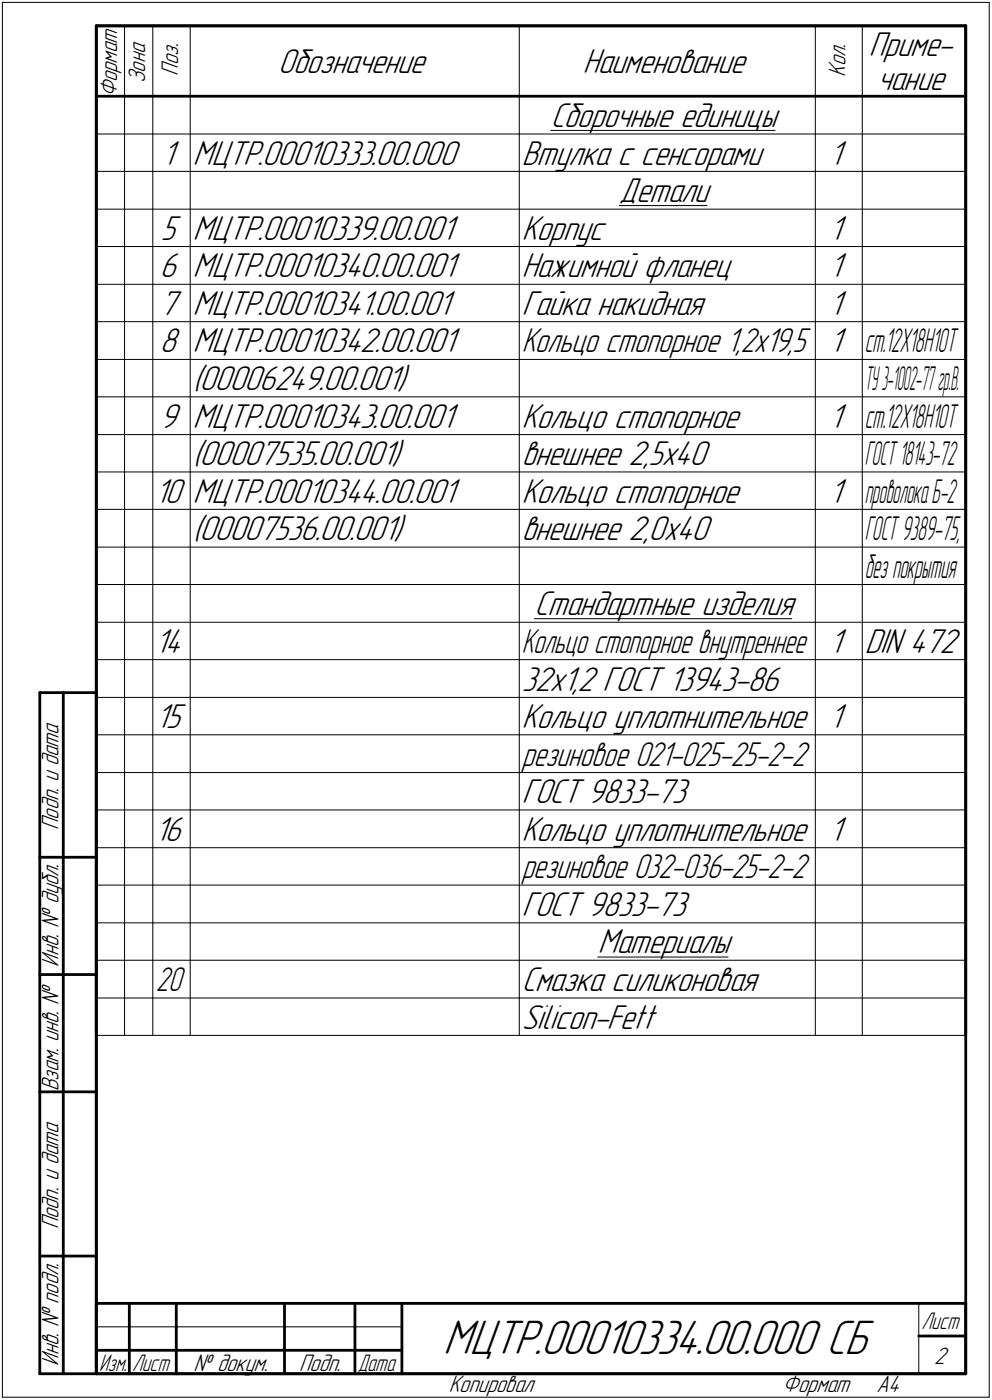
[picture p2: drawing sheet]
<svg xmlns="http://www.w3.org/2000/svg" width="211mm" height="298mm" viewBox="0 0 211 298" stroke-linecap="round" stroke-linejoin="round" font-family="sans-serif">
<defs><g id="words">
<text font-size="10.9" x="94.3" y="288.3">МЦТР.00010334.00.000 СБ</text>
<g font-size="7.8">
<text x="184.9" y="12">Приме-</text>
<text x="59.2" y="15.5">Обозначение</text>
<text x="124" y="15.5">Наименование</text>
<text x="186.6" y="19.1">чание</text>
<text x="117.2" y="27">Сборочные единицы</text>
<text x="34.5" y="35">1</text>
<text x="41" y="35">МЦТР.00010333.00.000</text>
<text x="111" y="35">Втулка с сенсорами</text>
<text x="176.5" y="35">1</text>
<text x="131.8" y="43">Детали</text>
<text x="34.2" y="51">5</text>
<text x="41" y="51">МЦТР.00010339.00.001</text>
<text x="111" y="51">Корпус</text>
<text x="176.5" y="51">1</text>
<text x="34" y="59">6</text>
<text x="41" y="59">МЦТР.00010340.00.001</text>
<text x="111" y="59">Нажимной фланец</text>
<text x="176.5" y="59">1</text>
<text x="34" y="67">7</text>
<text x="41" y="67">МЦТР.00010341.00.001</text>
<text x="111" y="67">Гайка накидная</text>
<text x="176.5" y="67">1</text>
<text x="34" y="75">8</text>
<text x="41" y="75">МЦТР.00010342.00.001</text>
<text x="176.5" y="75">1</text>
<text x="41" y="83">(</text>
<text x="42.5" y="83">00006249.00.001)</text>
<text x="34" y="91">9</text>
<text x="41" y="91">МЦТР.00010343.00.001</text>
<text x="111" y="91">Кольцо стопорное</text>
<text x="176.5" y="91">1</text>
<text x="41" y="99">(</text>
<text x="42.5" y="99">00007535.00.001)</text>
<text x="111" y="99">внешнее 2,5х40</text>
<text x="33" y="107">10</text>
<text x="41" y="107">МЦТР.00010344.00.001</text>
<text x="111" y="107">Кольцо стопорное</text>
<text x="176.5" y="107">1</text>
<text x="41" y="115">(</text>
<text x="42.5" y="115">00007536.00.001)</text>
<text x="111" y="115">внешнее 2,0х40</text>
<text x="113.7" y="131">Стандартные изделия</text>
<text x="33" y="139">14</text>
<text x="176.5" y="139">1</text>
<text x="184" y="139">DIN 472</text>
<text x="111" y="147">32х1,2 ГОСТ 13943-86</text>
<text x="33.1" y="155">15</text>
<text x="111" y="155">Кольцо уплотнительное</text>
<text x="176.5" y="155">1</text>
<text x="111" y="171">ГОСТ 9833-73</text>
<text x="33" y="179">16</text>
<text x="111" y="179">Кольцо уплотнительное</text>
<text x="176.5" y="179">1</text>
<text x="111" y="195">ГОСТ 9833-73</text>
<text x="127.2" y="203">Материалы</text>
<text x="111" y="211">Смазка силиконовая</text>
<text x="111" y="219">Silicon-Fett</text>
</g>
<g font-size="7.7">
<text x="111" y="75">Кольцо стопорное 1,2х19,5</text>
<text x="111" y="163">резиновое 021-025-25-2-2</text>
<text x="111" y="187">резиновое 032-036-25-2-2</text>
</g>
<g font-size="7.6">
<text x="111" y="139">Кольцо стопорное внутреннее</text>
<text x="33.2" y="211">20</text>
</g>
<g font-size="7.5">
<text x="184" y="75">с</text>
<text x="185.6" y="75">т.12Х18Н10Т</text>
<text x="184" y="91">с</text>
<text x="185.6" y="91">т.12Х18Н10Т</text>
<text x="184" y="115">Г</text>
<text x="185.5" y="115">ОСТ9389-75,</text>
<text x="184" y="123">б</text>
<text x="185.6" y="123">езпокрытия</text>
</g>
<g font-size="7.4">
<text x="184" y="83">Т</text>
<text x="185.3" y="83">У3-1002-77гр.В.</text>
<text x="184" y="99">Г</text>
<text x="185.4" y="99">ОСТ18143-72</text>
<text x="184" y="107">п</text>
<text x="185.5" y="107">роволокаБ-2</text>
</g>
<g font-size="5.4">
<text x="30.9" y="17.7" transform="rotate(-90 30.9 17.7)">Зона</text>
<text x="37.9" y="16.1" transform="rotate(-90 37.9 16.1)">Поз.</text>
<text x="179.9" y="16.4" transform="rotate(-90 179.9 16.4)">Кол.</text>
<text x="24.9" y="20.7" transform="rotate(-90 24.9 20.7)">Формат</text>
<text x="12.4" y="176.7" transform="rotate(-90 12.4 176.7)">Подп. и дата</text>
<text x="12.4" y="205.8" transform="rotate(-90 12.4 205.8)">Инв. № дубл.</text>
<text x="12.4" y="232.3" transform="rotate(-90 12.4 232.3)">Взам. инв. №</text>
<text x="12.4" y="261.7" transform="rotate(-90 12.4 261.7)">Подп. и дата</text>
<text x="12.4" y="290.8" transform="rotate(-90 12.4 290.8)">Инв. № подл.</text>
<text x="41.2" y="291.9">№ докум.</text>
<text x="63.6" y="291.9">Подп.</text>
<text x="198.8" y="290.4">2</text>
<text x="95.5" y="296.4">Копировал</text>
<text x="166.5" y="296.4">Формат</text>
<text x="186.5" y="296.4">А4</text>
</g>
<g font-size="5.3">
<text x="196.1" y="282.9">Лист</text>
<text x="21.1" y="291.9">Изм.</text>
<text x="28.1" y="291.9">Лист</text>
<text x="76.1" y="291.9">Дата</text>
</g>
</g></defs>
<g fill="none" stroke="#000" stroke-width=".59">
<path d="M20.5 5.5h185zM20.5 5.5v215zM20.5 5.5v287zM205.5 5.5v215zM205.5 5.5v287zM20.5 20.5h185zM8.5 147.5v145zM8.5 147.5h12zM13.5 147.5v145zM20.5 147.5v145zM8.5 182.5h12zM8.5 207.5h12z"/>
<path d="M8.5 232.5h12zM8.5 267.5h12zM20.5 277.5h7zM20.5 277.5v5zM27.5 277.5h10zM27.5 277.5v5zM37.5 277.5h23zM37.5 277.5v5zM60.5 277.5h15zM60.5 277.5v5zM75.5 277.5h10zM75.5 277.5v5z"/>
<path d="M85.5 277.5h110zM85.5 277.5v15zM195.5 277.5h10zM205.5 277.5v15zM8.5 292.5h12zM20.5 292.5h7zM20.5 282.5v5zM20.5 287.5v5zM20.5 287.5h7zM20.5 292.5h185zM27.5 292.5h10zM27.5 287.5h10z"/>
<path d="M27.5 287.5v5zM27.5 282.5v5zM37.5 292.5h23zM37.5 287.5h23zM37.5 287.5v5zM37.5 282.5v5zM60.5 292.5h15zM60.5 287.5h15zM60.5 287.5v5zM60.5 282.5v5zM75.5 292.5h10zM75.5 287.5h10z"/>
<path d="M75.5 287.5v5zM75.5 282.5v5zM85.5 292.5h110zM195.5 292.5h10zM195.5 284.5h10z"/>
</g>
<g fill="none" stroke="#000" stroke-width=".21">
<path d="M.5 .5v297zM.5 .5h210zM26.5 5.5v215zM32.5 5.5v215zM40.5 5.5v215zM110.5 5.5v215zM173.5 5.5v215zM183.5 5.5v215zM210.5 .5v297zM20.5 36.5h6zM20.5 28.5h6zM26.5 36.5h6z"/>
<path d="M26.5 28.5h6zM32.5 36.5h8zM32.5 28.5h8zM40.5 36.5h70zM40.5 28.5h70zM110.5 36.5h63zM110.5 28.5h63zM117.2 27.8h47.7zM173.5 36.5h10zM173.5 28.5h10zM183.5 36.5h22zM183.5 28.5h22z"/>
<path d="M20.5 44.5h185zM20.5 52.5h6zM26.5 52.5h6zM32.5 52.5h8zM40.5 52.5h70zM110.5 52.5h63zM131.7 43.8h18.8zM173.5 52.5h10zM183.5 52.5h22zM20.5 68.5h6zM20.5 60.5h6zM20.5 76.5h6z"/>
<path d="M26.5 68.5h6zM26.5 60.5h6zM26.5 76.5h6zM32.5 68.5h8zM32.5 60.5h8zM32.5 76.5h8zM40.5 68.5h70zM40.5 60.5h70zM40.5 76.5h70zM110.5 68.5h63zM110.5 60.5h63zM110.5 76.5h63z"/>
<path d="M173.5 68.5h10zM173.5 60.5h10zM173.5 76.5h10zM183.5 68.5h22zM183.5 60.5h22zM183.5 76.5h22zM20.5 84.5h185zM20.5 92.5h6zM26.5 92.5h6zM32.5 92.5h8zM40.5 92.5h70zM110.5 92.5h63z"/>
<path d="M173.5 92.5h10zM183.5 92.5h22zM20.5 100.5h6zM20.5 108.5h6zM20.5 116.5h6zM26.5 100.5h6zM26.5 108.5h6zM26.5 116.5h6zM32.5 100.5h8zM32.5 108.5h8zM32.5 116.5h8zM40.5 100.5h70z"/>
<path d="M40.5 108.5h70zM40.5 116.5h70zM110.5 100.5h63zM110.5 108.5h63zM110.5 116.5h63zM173.5 100.5h10zM173.5 108.5h10zM173.5 116.5h10zM183.5 100.5h22zM183.5 108.5h22zM183.5 116.5h22zM20.5 124.5h185z"/>
<path d="M20.5 132.5h185zM113.7 131.7h54.8zM20.5 148.5h185zM20.5 156.5h6zM20.5 140.5h6zM26.5 156.5h6zM26.5 140.5h6zM32.5 156.5h8zM32.5 140.5h8zM40.5 156.5h70zM40.5 140.5h70zM110.5 156.5h63z"/>
<path d="M110.5 140.5h63zM173.5 156.5h10zM173.5 140.5h10zM183.5 156.5h22zM183.5 140.5h22zM20.5 164.5h6zM20.5 172.5h6zM26.5 164.5h6zM26.5 172.5h6zM32.5 164.5h8zM32.5 172.5h8zM40.5 164.5h70z"/>
<path d="M40.5 172.5h70zM110.5 164.5h63zM110.5 172.5h63zM173.5 164.5h10zM173.5 172.5h10zM183.5 164.5h22zM183.5 172.5h22zM20.5 188.5h6zM20.5 180.5h6zM20.5 196.5h6zM26.5 188.5h6zM26.5 180.5h6z"/>
<path d="M26.5 196.5h6zM32.5 188.5h8zM32.5 180.5h8zM32.5 196.5h8zM40.5 188.5h70zM40.5 180.5h70zM40.5 196.5h70zM110.5 188.5h63zM110.5 180.5h63zM110.5 196.5h63zM173.5 188.5h10zM173.5 180.5h10z"/>
<path d="M173.5 196.5h10zM183.5 188.5h22zM183.5 180.5h22zM183.5 196.5h22zM20.5 204.5h6zM20.5 212.5h6zM26.5 204.5h6zM26.5 212.5h6zM32.5 204.5h8zM32.5 212.5h8zM40.5 204.5h70zM40.5 212.5h70z"/>
<path d="M110.5 204.5h63zM110.5 212.5h63zM127.2 203.8h27.7zM173.5 204.5h10zM173.5 212.5h10zM183.5 204.5h22zM183.5 212.5h22zM20.5 220.5h6zM26.5 220.5h6zM32.5 220.5h8zM40.5 220.5h70zM110.5 220.5h63z"/>
<path d="M173.5 220.5h10zM183.5 220.5h22zM195.5 277.5v15zM.5 297.5h210zM20.5 282.5h65z"/>
</g>
<use href="#words"/>
</svg>
